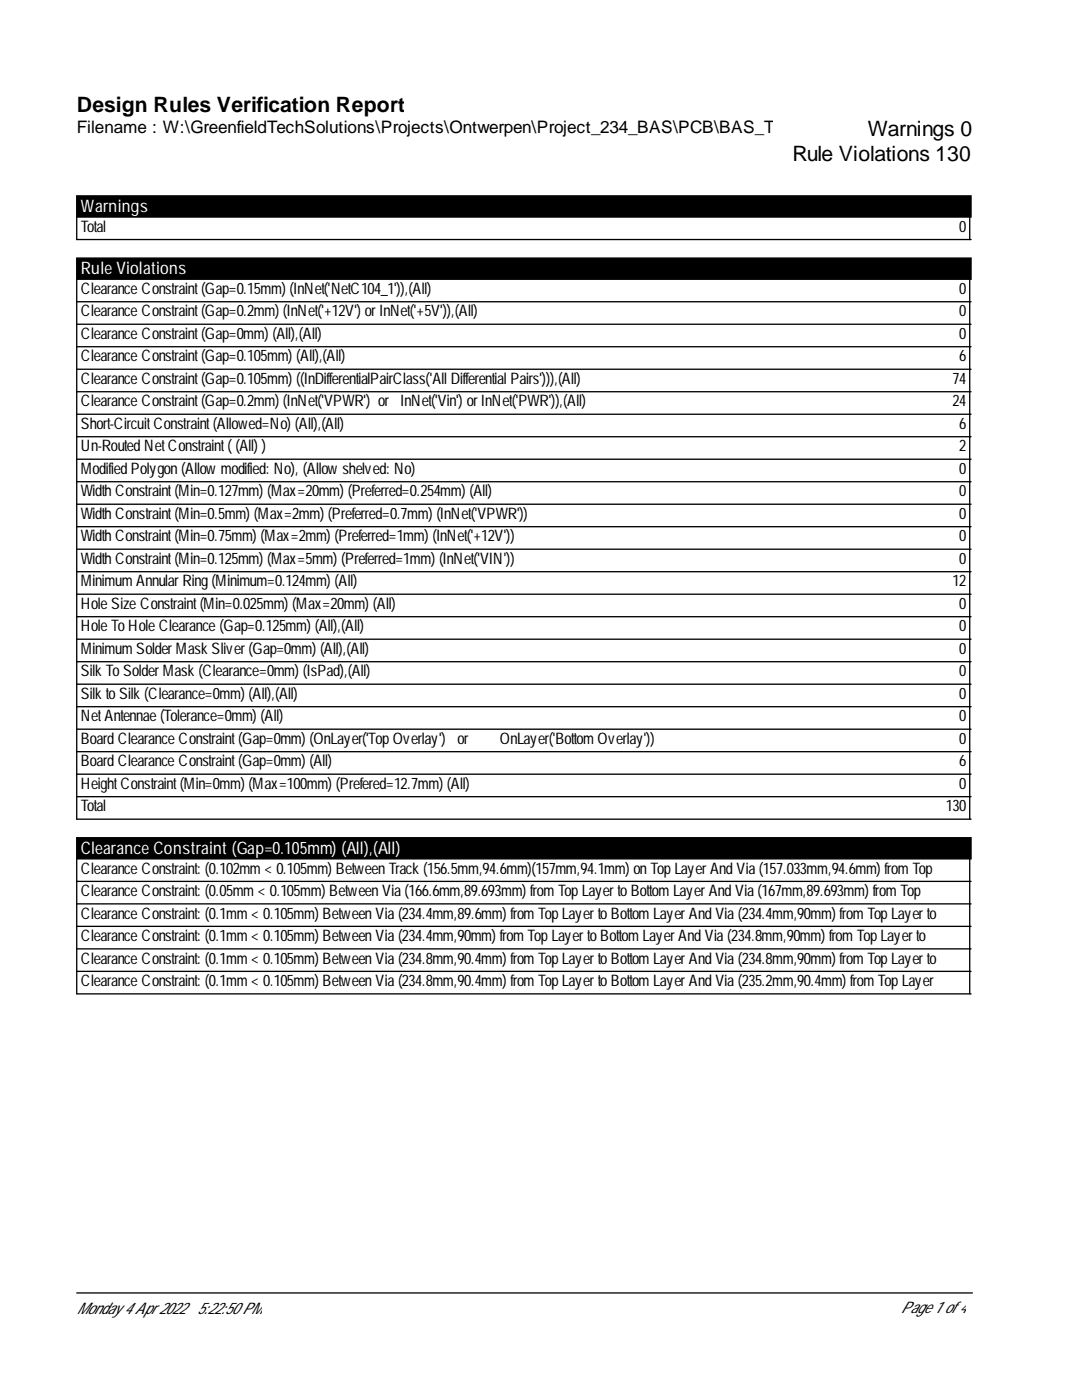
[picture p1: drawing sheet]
<svg xmlns="http://www.w3.org/2000/svg" width="216mm" height="279mm" viewBox="0 0 216 279" stroke-linecap="round" stroke-linejoin="round" font-family="sans-serif">
<defs><g id="words">
<g font-size="4.2">
<text x="15.3" y="22.3">Design Rules Verification Report</text>
<text x="173.2" y="27.1">Warnings 0</text>
<text x="158.1" y="32.1">Rule Violations 130</text>
</g>
<text font-size="3.4" x="15.3" y="26.6">Filename : W:\GreenfieldTechSolutions\Projects\Ontwerpen\Project_234_BAS\PCB\BAS_T</text>
<g font-size="3.4" fill="#fff">
<text x="16.1" y="42.3">Warnings</text>
<text x="16.1" y="54.7">Rule Violations</text>
<text x="16.1" y="170.4">Clearance Constraint (Gap=0.105mm) (All),(All)</text>
</g>
<g font-size="3.2">
<text x="16.1" y="46.2">Total</text>
<text x="191.4" y="46.2">0</text>
<text x="16.1" y="58.7">Clearance Constraint(Gap=0.15mm) (InNet('NetC104_1')),(All)</text>
<text x="191.4" y="58.7">0</text>
<text x="16.1" y="63.1">Clearance Constraint(Gap=0.2mm) (InNet('+12V') orInNet('+5V')),(All)</text>
<text x="191.4" y="63.1">0</text>
<text x="16.1" y="67.6">Clearance Constraint(Gap=0mm) (All),(All)</text>
<text x="191.4" y="67.6">0</text>
<text x="16.1" y="72.1">Clearance Constraint(Gap=0.105mm) (All),(All)</text>
<text x="16.1" y="76.6">Clearance Constraint(Gap=0.105mm) ((InDifferentialPairClass('All Differential Pairs'))),(All)</text>
<text x="190.1" y="76.6">74</text>
<text x="191.4" y="72.1">6</text>
<text x="16.1" y="81.1">Clearance Constraint(Gap=0.2mm) (InNet('VPWR') or InNet('Vin') orInNet('PWR')),(All)</text>
<text x="190.1" y="81.1">24</text>
<text x="16.1" y="85.6">Short-CircuitConstraint(Allowed=No) (All),(All)</text>
<text x="191.4" y="85.6">6</text>
<text x="16.1" y="90.1">Un-Routed NetConstraint((All) )</text>
<text x="16.1" y="94.6">Modified Polygon (Allowmodified: No), (Allowshelved: No)</text>
<text x="191.4" y="90.1">2</text>
<text x="191.4" y="94.6">0</text>
<text x="16.1" y="99.1">Width Constraint(Min=0.127mm) (Max=20mm) (Preferred=0.254mm) (All)</text>
<text x="191.4" y="99.1">0</text>
<text x="16.1" y="103.5">Width Constraint(Min=0.5mm) (Max=2mm) (Preferred=0.7mm) (InNet('VPWR'))</text>
<text x="191.4" y="103.5">0</text>
<text x="16.1" y="108">Width Constraint(Min=0.75mm) (Max=2mm) (Preferred=1mm) (InNet('+12V'))</text>
<text x="16.1" y="112.5">Width Constraint(Min=0.125mm) (Max=5mm) (Preferred=1mm) (InNet('VIN'))</text>
<text x="191.4" y="108">0</text>
<text x="191.4" y="112.5">0</text>
<text x="16.1" y="117">Minimum AnnularRing (Minimum=0.124mm) (All)</text>
<text x="190.1" y="117">12</text>
<text x="16.1" y="121.5">Hole Size Constraint(Min=0.025mm) (Max=20mm) (All)</text>
<text x="16.1" y="126">Hole ToHole Clearance (Gap=0.125mm) (All),(All)</text>
<text x="191.4" y="121.5">0</text>
<text x="191.4" y="126">0</text>
<text x="16.1" y="130.5">Minimum SolderMask Sliver(Gap=0mm) (All),(All)</text>
<text x="191.4" y="130.5">0</text>
<text x="16.1" y="135">Silk ToSolderMask (Clearance=0mm) (IsPad),(All)</text>
<text x="191.4" y="135">0</text>
<text x="16.1" y="139.5">Silk toSilk (Clearance=0mm) (All),(All)</text>
<text x="16.1" y="144">NetAntennae (Tolerance=0mm) (All)</text>
<text x="191.4" y="139.5">0</text>
<text x="191.4" y="144">0</text>
<text x="16.1" y="148.4">Board Clearance Constraint(Gap=0mm) (OnLayer('TopOverlay')</text>
<text x="91.3" y="148.4">or</text>
<text x="99.7" y="148.4">OnLayer('Bottom Overlay'))</text>
<text x="191.4" y="148.4">0</text>
<text x="16.1" y="152.9">Board Clearance Constraint(Gap=0mm) (All)</text>
<text x="191.4" y="152.9">6</text>
<text x="16.1" y="157.4">HeightConstraint(Min=0mm) (Max=100mm) (Prefered=12.7mm) (All)</text>
<text x="16.1" y="161.9">Total</text>
<text x="188.7" y="161.9">130</text>
<text x="191.4" y="157.4">0</text>
<text x="16.1" y="174.3">Clearance Constraint: (0.102mm &lt; 0.105mm) Between Track (156.5mm,94.6mm)(157mm,94.1mm) on TopLayerAnd Via (157.033mm,94.6mm) from Top</text>
<text x="16.1" y="178.8">Clearance Constraint: (0.05mm &lt; 0.105mm) Between Via (166.6mm,89.693mm) from TopLayertoBottom LayerAnd Via (167mm,89.693mm) from Top</text>
<text x="16.1" y="183.3">Clearance Constraint: (0.1mm &lt; 0.105mm) Between Via (234.4mm,89.6mm) from TopLayertoBottom LayerAnd Via (234.4mm,90mm) from TopLayerto</text>
<text x="16.1" y="187.8">Clearance Constraint: (0.1mm &lt; 0.105mm) Between Via (234.4mm,90mm) from TopLayertoBottom LayerAnd Via (234.8mm,90mm) from TopLayerto</text>
<text x="16.1" y="192.3">Clearance Constraint: (0.1mm &lt; 0.105mm) Between Via (234.8mm,90.4mm) from TopLayertoBottom LayerAnd Via (234.8mm,90mm) from TopLayerto</text>
<text x="16.1" y="196.8">Clearance Constraint: (0.1mm &lt; 0.105mm) Between Via (234.8mm,90.4mm) from TopLayertoBottom LayerAnd Via (235.2mm,90.4mm) from TopLayer</text>
<text x="15.3" y="262.3">Monday 4Apr2022</text>
<text x="39.3" y="262.3">5:22:50PM</text>
<text x="179.8" y="262">Page 1 of4</text>
</g>
</g></defs>
<path d="M15.3 39.1h178.5v4.2h-178.5zM15.3 51.5h178.5v4.2h-178.5zM15.3 167.2h178.5v4.2h-178.5z" fill="#000" stroke="#000" stroke-width=".26"/>
<g fill="none" stroke="#000" stroke-width=".26">
<path d="M15.3 43.3v4.5h178.5M15.3 55.7v107.8h178.5M193.5 43.3v4.5M193.5 55.7v107.8M15.3 60.2h178.5M15.3 64.7h178.5M15.3 69.2h178.5M15.3 73.7h178.5M15.3 78.2h178.5M15.3 82.7h178.5M15.3 87.2h178.5M15.3 91.6h178.5"/>
<path d="M15.3 96.1h178.5M15.3 100.6h178.5M15.3 105.1h178.5M15.3 109.6h178.5M15.3 114.1h178.5M15.3 118.6h178.5M15.3 123.1h178.5M15.3 127.6h178.5M15.3 132.1h178.5M15.3 136.5h178.5M15.3 141h178.5M15.3 145.5h178.5"/>
<path d="M15.3 150h178.5M15.3 154.5h178.5M15.3 159h178.5M15.3 171.4v26.9h178.5M15.3 175.9h178.5M193.5 171.4v26.9M15.3 180.4h178.5M15.3 184.9h178.5M15.3 189.4h178.5M15.3 193.9h178.5M15.3 258h178.7"/>
</g>
<use href="#words"/>
</svg>
